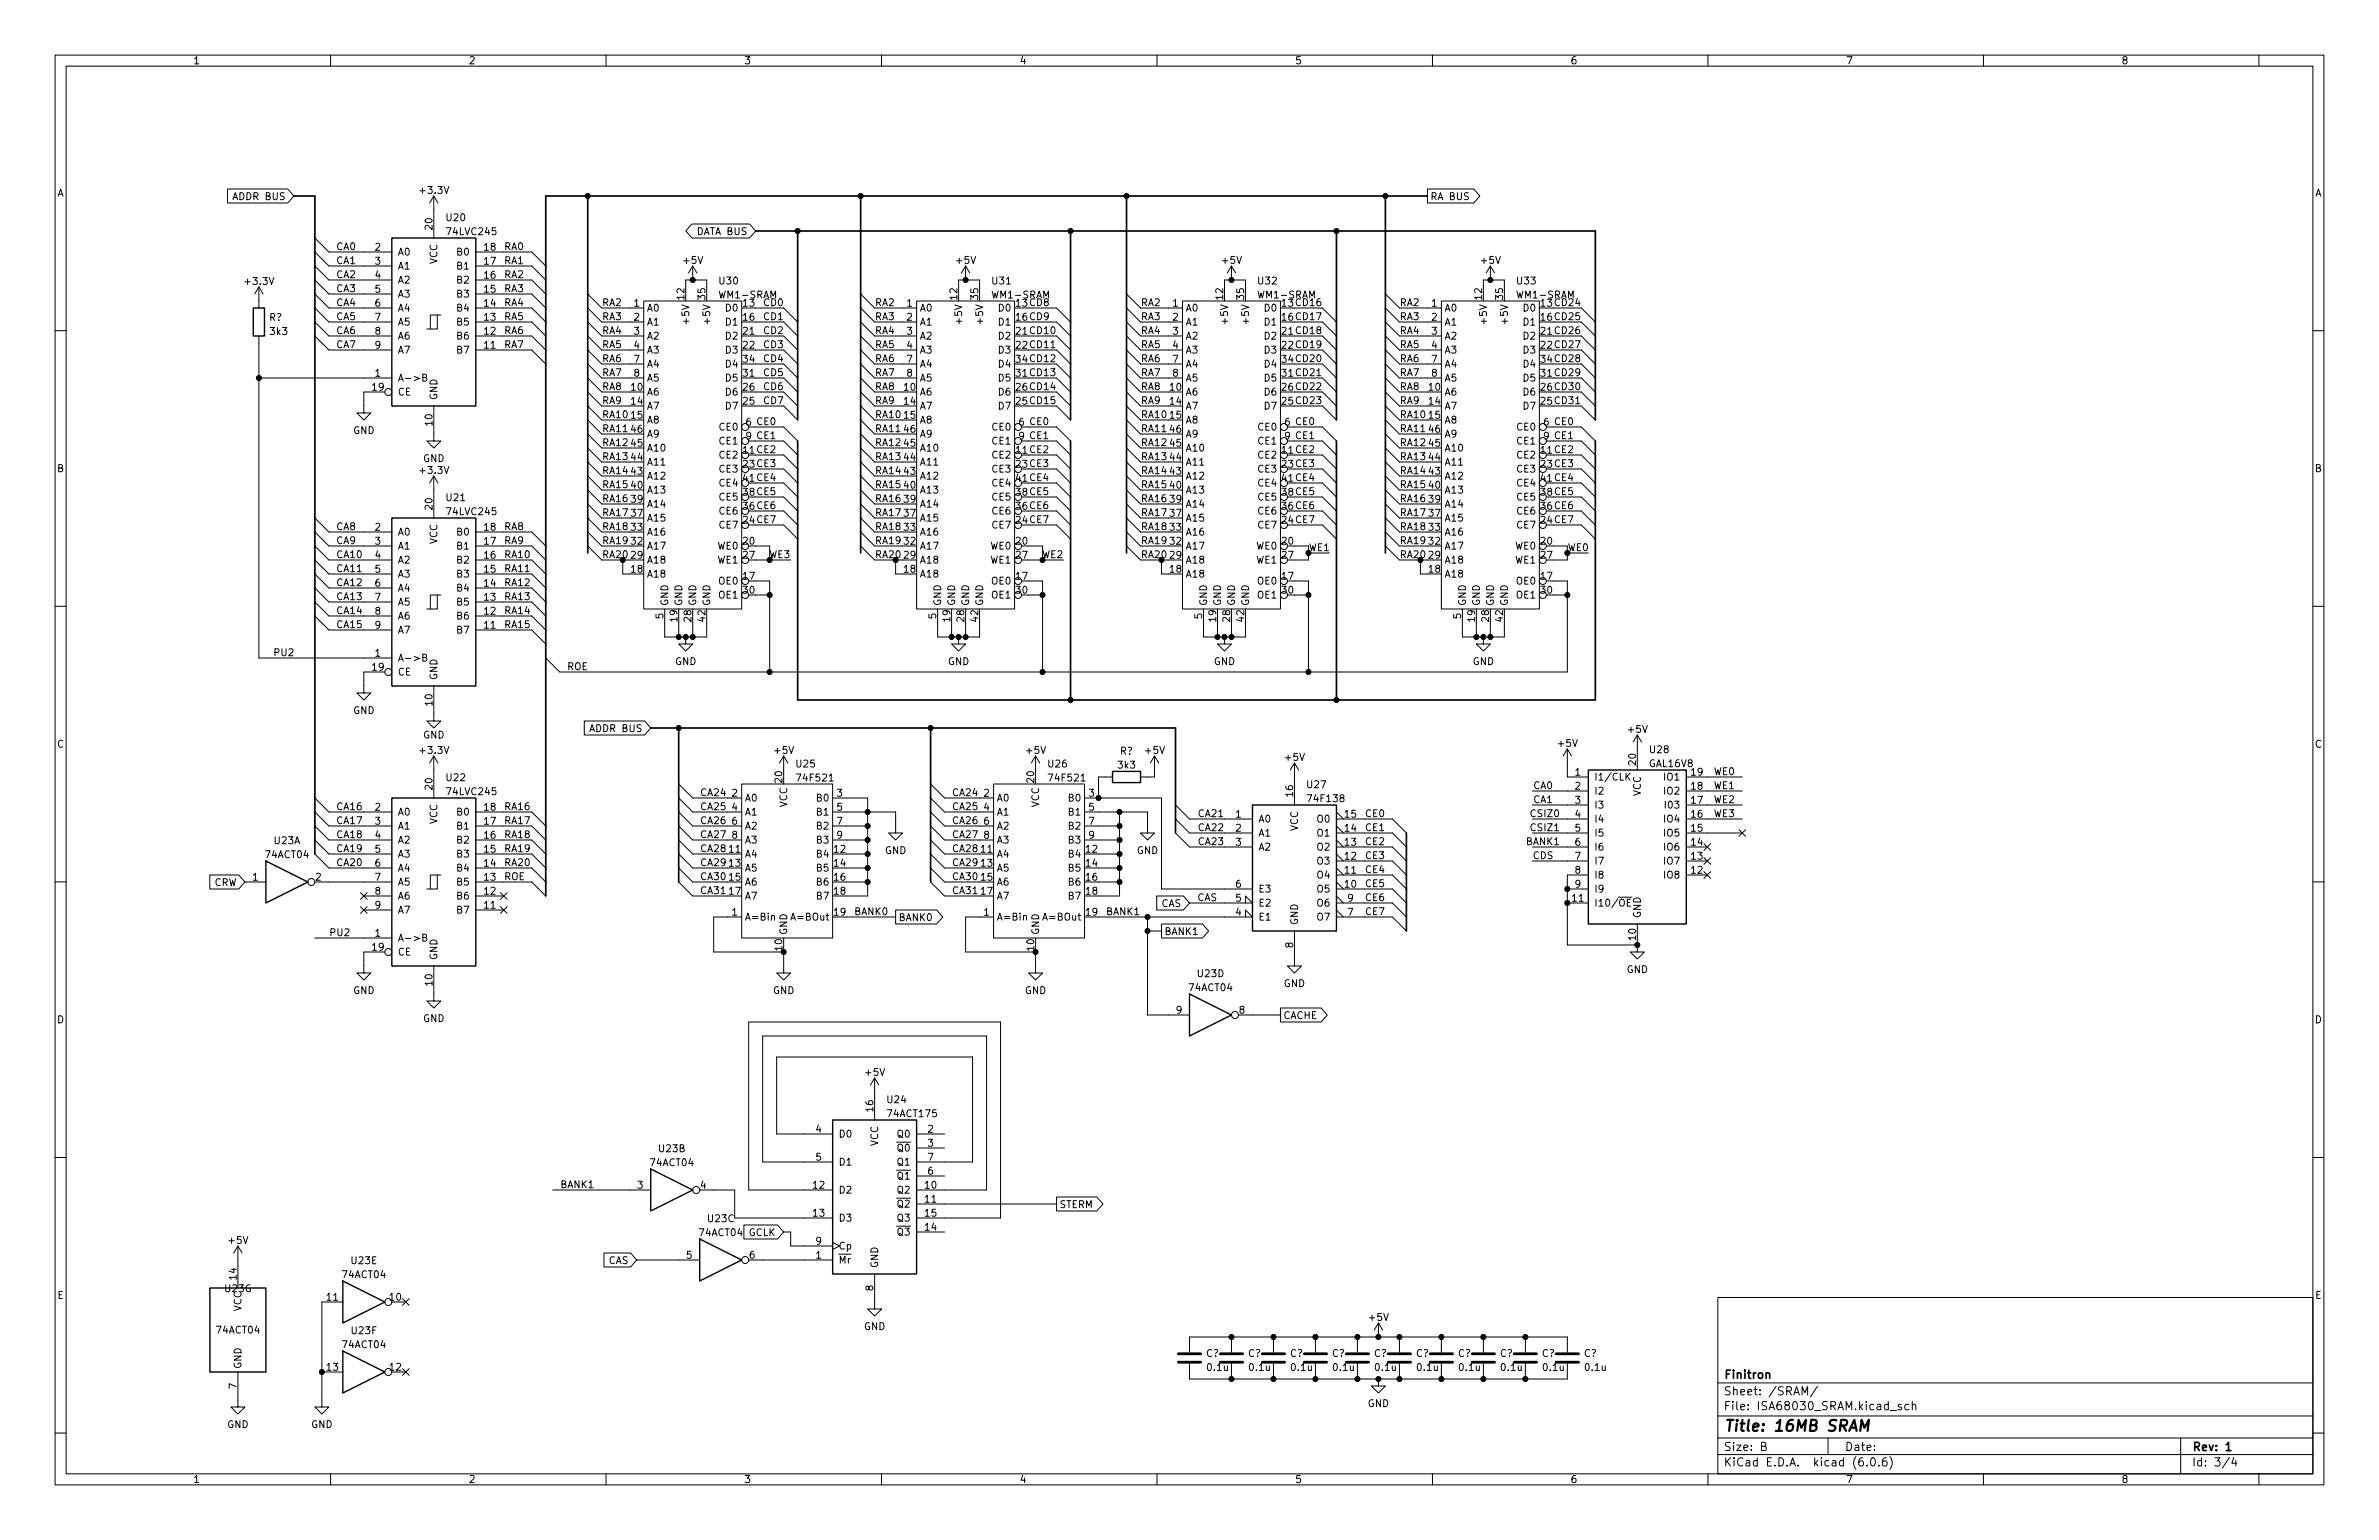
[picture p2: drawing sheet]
<svg xmlns="http://www.w3.org/2000/svg" width="432mm" height="279mm" viewBox="0 0 432 279" stroke-linecap="round" stroke-linejoin="round" font-family="sans-serif">
<defs><g id="words">
<text font-size="2.8" x="312.8" y="259.7">Title: 16MB SRAM</text>
<g font-size="2.1">
<text x="312.8" y="250.2">Finitron</text>
<text x="312.8" y="255.9">File: ISA68030_SRAM.kicad_sch</text>
<text x="312.8" y="253.2">Sheet: /SRAM/</text>
<text x="312.8" y="263.2">Size: B</text>
<text x="334.8" y="263.2">Date:</text>
<text x="397.8" y="263.2">Rev: 1</text>
<text x="312.8" y="266">KiCad E.D.A. kicad (6.0.6)</text>
<text x="397.8" y="266">Id: 3/4</text>
</g>
<g font-size="1.8">
<text x="35" y="11.7">1</text>
<text x="85" y="11.7">2</text>
<text x="135" y="11.7">3</text>
<text x="185" y="11.7">4</text>
<text x="235" y="11.7">5</text>
<text x="285" y="11.7">6</text>
<text x="335" y="11.7">7</text>
<text x="385" y="11.7">8</text>
<text x="10.3" y="35.6">A</text>
<text x="76.4" y="35.2">+3.3V</text>
<text x="420.1" y="35.6">A</text>
<text x="42.6" y="36.3">ADDR BUS</text>
<text x="78.5" y="41.6" transform="rotate(-90 78.5 41.6)">20</text>
<text x="81.1" y="40.1">U20</text>
<text x="259.6" y="36.3">RA BUS</text>
<text x="61" y="45.4">CA0</text>
<text x="61" y="47.9">CA1</text>
<text x="68.1" y="45.5">2</text>
<text x="72.1" y="46.4">A0</text>
<text x="79.4" y="47.9" transform="rotate(-90 79.4 47.9)">VCC</text>
<text x="81.3" y="42.7">74LVC245</text>
<text x="83.1" y="46.4">B0</text>
<text x="87.9" y="45.5">18</text>
<text x="91.4" y="45.4">RA0</text>
<text x="91.4" y="47.9">RA1</text>
<text x="124.1" y="47.9">+5V</text>
<text x="126.6" y="42.6">DATA BUS</text>
<text x="173.7" y="47.9">+5V</text>
<text x="221.9" y="47.9">+5V</text>
<text x="268.9" y="47.9">+5V</text>
<text x="44.7" y="51.7">+3.3V</text>
<text x="61" y="53">CA3</text>
<text x="61" y="50.5">CA2</text>
<text x="68.1" y="48">3</text>
<text x="68.1" y="50.5">4</text>
<text x="68.1" y="53.1">5</text>
<text x="72.1" y="48.9">A1</text>
<text x="72.1" y="51.4">A2</text>
<text x="72.1" y="54">A3</text>
<text x="83.1" y="54">B3</text>
<text x="83.1" y="51.4">B2</text>
<text x="83.1" y="48.9">B1</text>
<text x="87.9" y="53.1">15</text>
<text x="87.9" y="50.5">16</text>
<text x="87.9" y="48">17</text>
<text x="91.4" y="50.5">RA2</text>
<text x="91.4" y="53">RA3</text>
<text x="130.6" y="51.6">U30</text>
<text x="180.2" y="51.6">U31</text>
<text x="228.4" y="51.6">U32</text>
<text x="275.4" y="51.6">U33</text>
<text x="48.8" y="58.2">R?</text>
<text x="61" y="55.5">CA4</text>
<text x="61" y="58.1">CA5</text>
<text x="68.1" y="55.6">6</text>
<text x="68.1" y="58.2">7</text>
<text x="72.1" y="56.5">A4</text>
<text x="72.1" y="59.1">A5</text>
<text x="83.1" y="59.1">B5</text>
<text x="83.1" y="56.5">B4</text>
<text x="87.9" y="58.2">13</text>
<text x="87.9" y="55.6">14</text>
<text x="91.4" y="58.1">RA5</text>
<text x="91.4" y="55.5">RA4</text>
<text x="109.2" y="55.5">RA2</text>
<text x="109.2" y="58.1">RA3</text>
<text x="115.1" y="55.6">1</text>
<text x="115.1" y="58.2">2</text>
<text x="117.3" y="56.5">A0</text>
<text x="117.3" y="59.1">A1</text>
<text x="124.2" y="54.3" transform="rotate(-90 124.2 54.3)">12</text>
<text x="125.1" y="58.3" transform="rotate(-90 125.1 58.3)">+5V</text>
<text x="128" y="54.3" transform="rotate(-90 128 54.3)">35</text>
<text x="128.9" y="58.3" transform="rotate(-90 128.9 58.3)">+5V</text>
<text x="130.8" y="54.1">WM1-SRAM</text>
<text x="131.9" y="56.5">D0</text>
<text x="131.9" y="59.1">D1</text>
<text x="134.9" y="55.6">13</text>
<text x="134.9" y="58.2">16</text>
<text x="138.4" y="58.1">CD1</text>
<text x="138.4" y="55.5">CD0</text>
<text x="158.7" y="55.5">RA2</text>
<text x="158.7" y="58.1">RA3</text>
<text x="164.6" y="55.6">1</text>
<text x="164.6" y="58.2">2</text>
<text x="166.9" y="56.5">A0</text>
<text x="166.9" y="59.1">A1</text>
<text x="173.7" y="54.3" transform="rotate(-90 173.7 54.3)">12</text>
<text x="174.6" y="58.3" transform="rotate(-90 174.6 58.3)">+5V</text>
<text x="177.5" y="54.3" transform="rotate(-90 177.5 54.3)">35</text>
<text x="178.4" y="58.3" transform="rotate(-90 178.4 58.3)">+5V</text>
<text x="180.3" y="54.1">WM1-SRAM</text>
<text x="181.4" y="56.5">D0</text>
<text x="181.4" y="59.1">D1</text>
<text x="184.4" y="55.6">13CD8</text>
<text x="184.4" y="58.2">16CD9</text>
<text x="207" y="58.1">RA3</text>
<text x="207" y="55.5">RA2</text>
<text x="212.9" y="55.6">1</text>
<text x="212.9" y="58.2">2</text>
<text x="215.1" y="56.5">A0</text>
<text x="215.1" y="59.1">A1</text>
<text x="222" y="54.3" transform="rotate(-90 222 54.3)">12</text>
<text x="222.9" y="58.3" transform="rotate(-90 222.9 58.3)">+5V</text>
<text x="225.8" y="54.3" transform="rotate(-90 225.8 54.3)">35</text>
<text x="226.7" y="58.3" transform="rotate(-90 226.7 58.3)">+5V</text>
<text x="228.5" y="54.1">WM1-SRAM</text>
<text x="229.6" y="56.5">D0</text>
<text x="229.6" y="59.1">D1</text>
<text x="232.7" y="55.6">13CD16</text>
<text x="232.7" y="58.2">16CD17</text>
<text x="254" y="55.5">RA2</text>
<text x="254" y="58.1">RA3</text>
<text x="259.9" y="55.6">1</text>
<text x="259.9" y="58.2">2</text>
<text x="262.1" y="56.5">A0</text>
<text x="262.1" y="59.1">A1</text>
<text x="269" y="54.3" transform="rotate(-90 269 54.3)">12</text>
<text x="269.9" y="58.3" transform="rotate(-90 269.9 58.3)">+5V</text>
<text x="272.8" y="54.3" transform="rotate(-90 272.8 54.3)">35</text>
<text x="273.7" y="58.3" transform="rotate(-90 273.7 58.3)">+5V</text>
<text x="275.5" y="54.1">WM1-SRAM</text>
<text x="276.6" y="56.5">D0</text>
<text x="276.6" y="59.1">D1</text>
<text x="279.7" y="55.6">13CD24</text>
<text x="279.7" y="58.2">16CD25</text>
<text x="49.1" y="60.8">3k3</text>
<text x="61" y="60.6">CA6</text>
<text x="61" y="63.2">CA7</text>
<text x="68.1" y="60.7">8</text>
<text x="68.1" y="63.2">9</text>
<text x="72.1" y="61.6">A6</text>
<text x="72.1" y="64.1">A7</text>
<text x="83.1" y="64.1">B7</text>
<text x="83.1" y="61.6">B6</text>
<text x="87.9" y="63.2">11</text>
<text x="87.9" y="60.7">12</text>
<text x="91.4" y="63.2">RA7</text>
<text x="91.4" y="60.6">RA6</text>
<text x="109.2" y="65.7">RA6</text>
<text x="109.2" y="60.6">RA4</text>
<text x="109.2" y="63.2">RA5</text>
<text x="115.1" y="60.7">3</text>
<text x="115.1" y="63.2">4</text>
<text x="115.1" y="65.8">7</text>
<text x="117.3" y="61.6">A2</text>
<text x="117.3" y="64.1">A3</text>
<text x="131.9" y="61.6">D2</text>
<text x="131.9" y="64.1">D3</text>
<text x="134.9" y="60.7">21</text>
<text x="134.9" y="63.2">22</text>
<text x="134.9" y="65.8">34</text>
<text x="138.4" y="65.7">CD4</text>
<text x="138.4" y="63.2">CD3</text>
<text x="138.4" y="60.6">CD2</text>
<text x="158.7" y="63.2">RA5</text>
<text x="158.7" y="60.6">RA4</text>
<text x="158.7" y="65.7">RA6</text>
<text x="164.6" y="60.7">3</text>
<text x="164.6" y="63.2">4</text>
<text x="164.6" y="65.8">7</text>
<text x="166.9" y="61.6">A2</text>
<text x="166.9" y="64.1">A3</text>
<text x="181.4" y="61.6">D2</text>
<text x="181.4" y="64.1">D3</text>
<text x="184.4" y="60.7">21CD10</text>
<text x="184.4" y="63.2">22CD11</text>
<text x="184.4" y="65.8">34CD12</text>
<text x="207" y="60.6">RA4</text>
<text x="207" y="65.7">RA6</text>
<text x="207" y="63.2">RA5</text>
<text x="212.9" y="60.7">3</text>
<text x="212.9" y="63.2">4</text>
<text x="212.9" y="65.8">7</text>
<text x="215.1" y="61.6">A2</text>
<text x="215.1" y="64.1">A3</text>
<text x="229.6" y="61.6">D2</text>
<text x="229.6" y="64.1">D3</text>
<text x="232.7" y="60.7">21CD18</text>
<text x="232.7" y="63.2">22CD19</text>
<text x="232.7" y="65.8">34CD20</text>
<text x="254" y="65.7">RA6</text>
<text x="254" y="63.2">RA5</text>
<text x="254" y="60.6">RA4</text>
<text x="259.9" y="60.7">3</text>
<text x="259.9" y="63.2">4</text>
<text x="259.9" y="65.8">7</text>
<text x="262.1" y="61.6">A2</text>
<text x="262.1" y="64.1">A3</text>
<text x="276.6" y="61.6">D2</text>
<text x="276.6" y="64.1">D3</text>
<text x="279.7" y="60.7">21CD26</text>
<text x="279.7" y="63.2">22CD27</text>
<text x="279.7" y="65.8">34CD28</text>
<text x="67.6" y="70.9">19</text>
<text x="68.1" y="68.3">1</text>
<text x="72.1" y="69.2">A-&gt;B</text>
<text x="72.1" y="71.8">CE</text>
<text x="109.2" y="68.2">RA7</text>
<text x="109.2" y="70.8">RA8</text>
<text x="114.6" y="70.9">10</text>
<text x="115.1" y="68.3">8</text>
<text x="117.3" y="71.8">A6</text>
<text x="117.3" y="66.7">A4</text>
<text x="117.3" y="69.2">A5</text>
<text x="131.9" y="71.8">D6</text>
<text x="131.9" y="69.2">D5</text>
<text x="131.9" y="66.7">D4</text>
<text x="134.9" y="70.9">26</text>
<text x="134.9" y="68.3">31</text>
<text x="138.4" y="70.8">CD6</text>
<text x="138.4" y="68.2">CD5</text>
<text x="158.7" y="68.2">RA7</text>
<text x="158.7" y="70.8">RA8</text>
<text x="164.1" y="70.9">10</text>
<text x="164.6" y="68.3">8</text>
<text x="166.9" y="71.8">A6</text>
<text x="166.9" y="66.7">A4</text>
<text x="166.9" y="69.2">A5</text>
<text x="181.4" y="71.8">D6</text>
<text x="181.4" y="69.2">D5</text>
<text x="181.4" y="66.7">D4</text>
<text x="184.4" y="70.9">26CD14</text>
<text x="184.4" y="68.3">31CD13</text>
<text x="207" y="70.8">RA8</text>
<text x="207" y="68.2">RA7</text>
<text x="212.4" y="70.9">10</text>
<text x="212.9" y="68.3">8</text>
<text x="215.1" y="71.8">A6</text>
<text x="215.1" y="66.7">A4</text>
<text x="215.1" y="69.2">A5</text>
<text x="229.6" y="71.8">D6</text>
<text x="229.6" y="69.2">D5</text>
<text x="229.6" y="66.7">D4</text>
<text x="232.7" y="70.9">26CD22</text>
<text x="232.7" y="68.3">31CD21</text>
<text x="254" y="68.2">RA7</text>
<text x="254" y="70.8">RA8</text>
<text x="259.4" y="70.9">10</text>
<text x="259.9" y="68.3">8</text>
<text x="262.1" y="71.8">A6</text>
<text x="262.1" y="66.7">A4</text>
<text x="262.1" y="69.2">A5</text>
<text x="276.6" y="71.8">D6</text>
<text x="276.6" y="69.2">D5</text>
<text x="276.6" y="66.7">D4</text>
<text x="279.7" y="70.9">26CD30</text>
<text x="279.7" y="68.3">31CD29</text>
<text x="78.5" y="77.2" transform="rotate(-90 78.5 77.2)">10</text>
<text x="79.4" y="72.6" transform="rotate(-90 79.4 72.6)">GND</text>
<text x="109.2" y="75.9">RA10</text>
<text x="109.2" y="73.3">RA9</text>
<text x="114.6" y="73.4">14</text>
<text x="114.6" y="75.9">15</text>
<text x="117.3" y="74.3">A7</text>
<text x="117.3" y="76.8">A8</text>
<text x="131.9" y="74.3">D7</text>
<text x="134.9" y="73.4">25</text>
<text x="135.4" y="77.2">6 CE0</text>
<text x="138.4" y="73.3">CD7</text>
<text x="158.7" y="73.3">RA9</text>
<text x="158.7" y="75.9">RA10</text>
<text x="164.1" y="73.4">14</text>
<text x="164.1" y="75.9">15</text>
<text x="166.9" y="74.3">A7</text>
<text x="166.9" y="76.8">A8</text>
<text x="181.4" y="74.3">D7</text>
<text x="184.4" y="73.4">25CD15</text>
<text x="184.9" y="77.2">6 CE0</text>
<text x="207" y="73.3">RA9</text>
<text x="207" y="75.9">RA10</text>
<text x="212.4" y="73.4">14</text>
<text x="212.4" y="75.9">15</text>
<text x="215.1" y="74.3">A7</text>
<text x="215.1" y="76.8">A8</text>
<text x="229.6" y="74.3">D7</text>
<text x="232.7" y="73.4">25CD23</text>
<text x="233.2" y="77.2">6 CE0</text>
<text x="254" y="75.9">RA10</text>
<text x="254" y="73.3">RA9</text>
<text x="259.4" y="73.4">14</text>
<text x="259.4" y="75.9">15</text>
<text x="262.1" y="74.3">A7</text>
<text x="262.1" y="76.8">A8</text>
<text x="276.6" y="74.3">D7</text>
<text x="279.7" y="73.4">25CD31</text>
<text x="280.2" y="77.2">6 CE0</text>
<text x="64.1" y="78.7">GND</text>
<text x="76.8" y="83.8">GND</text>
<text x="109.2" y="78.4">RA11</text>
<text x="109.2" y="80.9">RA12</text>
<text x="109.2" y="83.5">RA13</text>
<text x="114.6" y="83.6">44</text>
<text x="114.6" y="81">45</text>
<text x="114.6" y="78.5">46</text>
<text x="117.3" y="81.9">A10</text>
<text x="117.3" y="79.4">A9</text>
<text x="130.7" y="83.2">CE2</text>
<text x="130.7" y="78.1">CE0</text>
<text x="130.7" y="80.6">CE1</text>
<text x="134.9" y="82.3">11 CE2</text>
<text x="135.4" y="79.8">9 CE1</text>
<text x="158.7" y="78.4">RA11</text>
<text x="158.7" y="80.9">RA12</text>
<text x="158.7" y="83.5">RA13</text>
<text x="164.1" y="83.6">44</text>
<text x="164.1" y="81">45</text>
<text x="164.1" y="78.5">46</text>
<text x="166.9" y="81.9">A10</text>
<text x="166.9" y="79.4">A9</text>
<text x="180.2" y="83.2">CE2</text>
<text x="180.2" y="78.1">CE0</text>
<text x="180.2" y="80.6">CE1</text>
<text x="184.4" y="82.3">11 CE2</text>
<text x="184.9" y="79.8">9 CE1</text>
<text x="207" y="80.9">RA12</text>
<text x="207" y="78.4">RA11</text>
<text x="207" y="83.5">RA13</text>
<text x="212.4" y="83.6">44</text>
<text x="212.4" y="81">45</text>
<text x="212.4" y="78.5">46</text>
<text x="215.1" y="81.9">A10</text>
<text x="215.1" y="79.4">A9</text>
<text x="228.5" y="83.2">CE2</text>
<text x="228.5" y="78.1">CE0</text>
<text x="228.5" y="80.6">CE1</text>
<text x="232.7" y="82.3">11 CE2</text>
<text x="233.2" y="79.8">9 CE1</text>
<text x="254" y="80.9">RA12</text>
<text x="254" y="83.5">RA13</text>
<text x="254" y="78.4">RA11</text>
<text x="259.4" y="83.6">44</text>
<text x="259.4" y="81">45</text>
<text x="259.4" y="78.5">46</text>
<text x="262.1" y="81.9">A10</text>
<text x="262.1" y="79.4">A9</text>
<text x="275.5" y="83.2">CE2</text>
<text x="275.5" y="78.1">CE0</text>
<text x="275.5" y="80.6">CE1</text>
<text x="279.7" y="82.3">11 CE2</text>
<text x="280.2" y="79.8">9 CE1</text>
<text x="10.3" y="85.7">B</text>
<text x="76.4" y="86">+3.3V</text>
<text x="109.2" y="86">RA14</text>
<text x="109.2" y="88.6">RA15</text>
<text x="114.6" y="88.6">40</text>
<text x="114.6" y="86.1">43</text>
<text x="117.3" y="89.5">A13</text>
<text x="117.3" y="87">A12</text>
<text x="117.3" y="84.5">A11</text>
<text x="130.7" y="85.7">CE3</text>
<text x="130.7" y="88.3">CE4</text>
<text x="134.9" y="84.8">23 CE3</text>
<text x="134.9" y="89.9">38 CE5</text>
<text x="134.9" y="87.4">41 CE4</text>
<text x="158.7" y="86">RA14</text>
<text x="158.7" y="88.6">RA15</text>
<text x="164.1" y="88.6">40</text>
<text x="164.1" y="86.1">43</text>
<text x="166.9" y="89.5">A13</text>
<text x="166.9" y="87">A12</text>
<text x="166.9" y="84.5">A11</text>
<text x="180.2" y="85.7">CE3</text>
<text x="180.2" y="88.3">CE4</text>
<text x="184.4" y="84.8">23 CE3</text>
<text x="184.4" y="89.9">38 CE5</text>
<text x="184.4" y="87.4">41 CE4</text>
<text x="207" y="88.6">RA15</text>
<text x="207" y="86">RA14</text>
<text x="212.4" y="88.6">40</text>
<text x="212.4" y="86.1">43</text>
<text x="215.1" y="89.5">A13</text>
<text x="215.1" y="87">A12</text>
<text x="215.1" y="84.5">A11</text>
<text x="228.5" y="85.7">CE3</text>
<text x="228.5" y="88.3">CE4</text>
<text x="232.7" y="84.8">23 CE3</text>
<text x="232.7" y="89.9">38 CE5</text>
<text x="232.7" y="87.4">41 CE4</text>
<text x="254" y="88.6">RA15</text>
<text x="254" y="86">RA14</text>
<text x="259.4" y="88.6">40</text>
<text x="259.4" y="86.1">43</text>
<text x="262.1" y="89.5">A13</text>
<text x="262.1" y="87">A12</text>
<text x="262.1" y="84.5">A11</text>
<text x="275.5" y="85.7">CE3</text>
<text x="275.5" y="88.3">CE4</text>
<text x="279.7" y="84.8">23 CE3</text>
<text x="279.7" y="89.9">38 CE5</text>
<text x="279.7" y="87.4">41 CE4</text>
<text x="420.1" y="85.7">B</text>
<text x="78.5" y="92.4" transform="rotate(-90 78.5 92.4)">20</text>
<text x="81.1" y="90.9">U21</text>
<text x="81.3" y="93.5">74LVC245</text>
<text x="109.2" y="91.1">RA16</text>
<text x="109.2" y="93.6">RA17</text>
<text x="114.6" y="93.7">37</text>
<text x="114.6" y="91.2">39</text>
<text x="117.3" y="94.6">A15</text>
<text x="117.3" y="92.1">A14</text>
<text x="130.7" y="95.9">CE7</text>
<text x="130.7" y="93.3">CE6</text>
<text x="130.7" y="90.8">CE5</text>
<text x="134.9" y="95">24 CE7</text>
<text x="134.9" y="92.5">36 CE6</text>
<text x="158.7" y="93.6">RA17</text>
<text x="158.7" y="91.1">RA16</text>
<text x="164.1" y="93.7">37</text>
<text x="164.1" y="91.2">39</text>
<text x="166.9" y="94.6">A15</text>
<text x="166.9" y="92.1">A14</text>
<text x="180.2" y="95.9">CE7</text>
<text x="180.2" y="93.3">CE6</text>
<text x="180.2" y="90.8">CE5</text>
<text x="184.4" y="95">24 CE7</text>
<text x="184.4" y="92.5">36 CE6</text>
<text x="207" y="93.6">RA17</text>
<text x="207" y="91.1">RA16</text>
<text x="212.4" y="93.7">37</text>
<text x="212.4" y="91.2">39</text>
<text x="215.1" y="94.6">A15</text>
<text x="215.1" y="92.1">A14</text>
<text x="228.5" y="95.9">CE7</text>
<text x="228.5" y="93.3">CE6</text>
<text x="228.5" y="90.8">CE5</text>
<text x="232.7" y="95">24 CE7</text>
<text x="232.7" y="92.5">36 CE6</text>
<text x="254" y="91.1">RA16</text>
<text x="254" y="93.6">RA17</text>
<text x="259.4" y="93.7">37</text>
<text x="259.4" y="91.2">39</text>
<text x="262.1" y="94.6">A15</text>
<text x="262.1" y="92.1">A14</text>
<text x="275.5" y="95.9">CE7</text>
<text x="275.5" y="93.3">CE6</text>
<text x="275.5" y="90.8">CE5</text>
<text x="279.7" y="95">24 CE7</text>
<text x="279.7" y="92.5">36 CE6</text>
<text x="61" y="96.2">CA8</text>
<text x="61" y="98.7">CA9</text>
<text x="61" y="101.3">CA10</text>
<text x="68.1" y="96.3">2</text>
<text x="68.1" y="98.8">3</text>
<text x="68.1" y="101.3">4</text>
<text x="72.1" y="97.2">A0</text>
<text x="72.1" y="99.7">A1</text>
<text x="79.4" y="98.7" transform="rotate(-90 79.4 98.7)">VCC</text>
<text x="83.1" y="99.7">B1</text>
<text x="83.1" y="97.2">B0</text>
<text x="87.9" y="101.3">16</text>
<text x="87.9" y="98.8">17</text>
<text x="87.9" y="96.3">18</text>
<text x="91.4" y="98.7">RA9</text>
<text x="91.4" y="101.3">RA10</text>
<text x="91.4" y="96.2">RA8</text>
<text x="109.2" y="98.7">RA19</text>
<text x="109.2" y="101.3">RA20</text>
<text x="109.2" y="96.2">RA18</text>
<text x="114.6" y="101.3">29</text>
<text x="114.6" y="98.8">32</text>
<text x="114.6" y="96.3">33</text>
<text x="117.3" y="99.7">A17</text>
<text x="117.3" y="97.2">A16</text>
<text x="130.3" y="99.7">WE0</text>
<text x="134.9" y="98.8">20</text>
<text x="134.9" y="101.3">27</text>
<text x="139.7" y="101.3">WE3</text>
<text x="158.7" y="98.7">RA19</text>
<text x="158.7" y="96.2">RA18</text>
<text x="158.7" y="101.3">RA20</text>
<text x="164.1" y="101.3">29</text>
<text x="164.1" y="98.8">32</text>
<text x="164.1" y="96.3">33</text>
<text x="166.9" y="99.7">A17</text>
<text x="166.9" y="97.2">A16</text>
<text x="179.8" y="99.7">WE0</text>
<text x="184.4" y="98.8">20</text>
<text x="184.4" y="101.3">27</text>
<text x="189.2" y="101.3">WE2</text>
<text x="207" y="101.3">RA20</text>
<text x="207" y="98.7">RA19</text>
<text x="207" y="96.2">RA18</text>
<text x="212.4" y="101.3">29</text>
<text x="212.4" y="98.8">32</text>
<text x="212.4" y="96.3">33</text>
<text x="215.1" y="99.7">A17</text>
<text x="215.1" y="97.2">A16</text>
<text x="228.1" y="99.7">WE0</text>
<text x="232.7" y="98.8">20</text>
<text x="232.7" y="101.3">27</text>
<text x="237.5" y="100">WE1</text>
<text x="254" y="98.7">RA19</text>
<text x="254" y="101.3">RA20</text>
<text x="254" y="96.2">RA18</text>
<text x="259.4" y="101.3">29</text>
<text x="259.4" y="98.8">32</text>
<text x="259.4" y="96.3">33</text>
<text x="262.1" y="99.7">A17</text>
<text x="262.1" y="97.2">A16</text>
<text x="275.1" y="99.7">WE0</text>
<text x="279.7" y="98.8">20</text>
<text x="279.7" y="101.3">27</text>
<text x="284.5" y="100">WE0</text>
<text x="61" y="103.8">CA11</text>
<text x="61" y="106.3">CA12</text>
<text x="68.1" y="103.9">5</text>
<text x="68.1" y="106.4">6</text>
<text x="72.1" y="102.2">A2</text>
<text x="72.1" y="104.8">A3</text>
<text x="72.1" y="107.3">A4</text>
<text x="83.1" y="107.3">B4</text>
<text x="83.1" y="104.8">B3</text>
<text x="83.1" y="102.2">B2</text>
<text x="87.9" y="106.4">14</text>
<text x="87.9" y="103.9">15</text>
<text x="91.4" y="106.3">RA12</text>
<text x="91.4" y="103.8">RA11</text>
<text x="114.6" y="103.9">18</text>
<text x="117.3" y="104.8">A18</text>
<text x="117.3" y="102.2">A18</text>
<text x="130.3" y="102.2">WE1</text>
<text x="130.6" y="106">OE0</text>
<text x="134.9" y="105.2">17</text>
<text x="134.9" y="107.7">30</text>
<text x="164.1" y="103.9">18</text>
<text x="166.9" y="104.8">A18</text>
<text x="166.9" y="102.2">A18</text>
<text x="179.8" y="102.2">WE1</text>
<text x="180.1" y="106">OE0</text>
<text x="184.4" y="105.2">17</text>
<text x="184.4" y="107.7">30</text>
<text x="212.4" y="103.9">18</text>
<text x="215.1" y="104.8">A18</text>
<text x="215.1" y="102.2">A18</text>
<text x="228.1" y="102.2">WE1</text>
<text x="228.4" y="106">OE0</text>
<text x="232.7" y="105.2">17</text>
<text x="232.7" y="107.7">30</text>
<text x="259.4" y="103.9">18</text>
<text x="262.1" y="104.8">A18</text>
<text x="262.1" y="102.2">A18</text>
<text x="275.1" y="102.2">WE1</text>
<text x="275.4" y="106">OE0</text>
<text x="279.7" y="105.2">17</text>
<text x="279.7" y="107.7">30</text>
<text x="61" y="108.9">CA13</text>
<text x="61" y="111.4">CA14</text>
<text x="61" y="114">CA15</text>
<text x="68.1" y="109">7</text>
<text x="68.1" y="111.5">8</text>
<text x="72.1" y="109.9">A5</text>
<text x="72.1" y="112.4">A6</text>
<text x="83.1" y="112.4">B6</text>
<text x="83.1" y="109.9">B5</text>
<text x="87.9" y="111.5">12</text>
<text x="87.9" y="109">13</text>
<text x="91.4" y="111.4">RA14</text>
<text x="91.4" y="114">RA15</text>
<text x="91.4" y="108.9">RA13</text>
<text x="120.4" y="112.3" transform="rotate(-90 120.4 112.3)">5</text>
<text x="121.3" y="110" transform="rotate(-90 121.3 110)">GND</text>
<text x="122.9" y="112.7" transform="rotate(-90 122.9 112.7)">19</text>
<text x="123.8" y="110" transform="rotate(-90 123.8 110)">GND</text>
<text x="125.5" y="112.7" transform="rotate(-90 125.5 112.7)">28</text>
<text x="126.4" y="110" transform="rotate(-90 126.4 110)">GND</text>
<text x="128" y="112.7" transform="rotate(-90 128 112.7)">42</text>
<text x="128.9" y="110" transform="rotate(-90 128.9 110)">GND</text>
<text x="130.6" y="108.6">OE1</text>
<text x="169.9" y="112.3" transform="rotate(-90 169.9 112.3)">5</text>
<text x="170.8" y="110" transform="rotate(-90 170.8 110)">GND</text>
<text x="172.5" y="112.7" transform="rotate(-90 172.5 112.7)">19</text>
<text x="173.4" y="110" transform="rotate(-90 173.4 110)">GND</text>
<text x="175" y="112.7" transform="rotate(-90 175 112.7)">28</text>
<text x="175.9" y="110" transform="rotate(-90 175.9 110)">GND</text>
<text x="177.5" y="112.7" transform="rotate(-90 177.5 112.7)">42</text>
<text x="178.4" y="110" transform="rotate(-90 178.4 110)">GND</text>
<text x="180.1" y="108.6">OE1</text>
<text x="218.2" y="112.3" transform="rotate(-90 218.2 112.3)">5</text>
<text x="219.1" y="110" transform="rotate(-90 219.1 110)">GND</text>
<text x="220.7" y="112.7" transform="rotate(-90 220.7 112.7)">19</text>
<text x="221.6" y="110" transform="rotate(-90 221.6 110)">GND</text>
<text x="223.3" y="112.7" transform="rotate(-90 223.3 112.7)">28</text>
<text x="224.2" y="110" transform="rotate(-90 224.2 110)">GND</text>
<text x="225.8" y="112.7" transform="rotate(-90 225.8 112.7)">42</text>
<text x="226.7" y="110" transform="rotate(-90 226.7 110)">GND</text>
<text x="228.4" y="108.6">OE1</text>
<text x="265.2" y="112.3" transform="rotate(-90 265.2 112.3)">5</text>
<text x="266.1" y="110" transform="rotate(-90 266.1 110)">GND</text>
<text x="267.7" y="112.7" transform="rotate(-90 267.7 112.7)">19</text>
<text x="268.6" y="110" transform="rotate(-90 268.6 110)">GND</text>
<text x="270.3" y="112.7" transform="rotate(-90 270.3 112.7)">28</text>
<text x="271.1" y="110" transform="rotate(-90 271.1 110)">GND</text>
<text x="272.8" y="112.7" transform="rotate(-90 272.8 112.7)">42</text>
<text x="273.7" y="110" transform="rotate(-90 273.7 110)">GND</text>
<text x="275.4" y="108.6">OE1</text>
<text x="49.5" y="119">PU2</text>
<text x="68.1" y="119.1">1</text>
<text x="68.1" y="114">9</text>
<text x="72.1" y="114.9">A7</text>
<text x="83.1" y="114.9">B7</text>
<text x="87.9" y="114">11</text>
<text x="67.6" y="121.7">19</text>
<text x="72.1" y="120">A-&gt;B</text>
<text x="72.1" y="122.6">CE</text>
<text x="79.4" y="123.4" transform="rotate(-90 79.4 123.4)">GND</text>
<text x="102.9" y="121.6">ROE</text>
<text x="122.5" y="120.6">GND</text>
<text x="172" y="120.6">GND</text>
<text x="220.3" y="120.6">GND</text>
<text x="267.3" y="120.6">GND</text>
<text x="64.1" y="129.5">GND</text>
<text x="78.5" y="128" transform="rotate(-90 78.5 128)">10</text>
<text x="10.3" y="135.6">C</text>
<text x="76.4" y="136.8">+3.3V</text>
<text x="76.8" y="134">GND</text>
<text x="107.3" y="132.8">ADDR BUS</text>
<text x="140.6" y="136.8">+5V</text>
<text x="186.4" y="136.8">+5V</text>
<text x="203.3" y="136.9">R?</text>
<text x="208" y="136.8">+5V</text>
<text x="282.9" y="135.5">+5V</text>
<text x="295.6" y="132.9">+5V</text>
<text x="299.5" y="136.6">U28</text>
<text x="420.1" y="135.6">C</text>
<text x="78.5" y="143.2" transform="rotate(-90 78.5 143.2)">20</text>
<text x="81.1" y="141.7">U22</text>
<text x="142" y="142" transform="rotate(-90 142 142)">20</text>
<text x="144.6" y="139.2">U25</text>
<text x="144.9" y="141.8">74F521</text>
<text x="187.7" y="142" transform="rotate(-90 187.7 142)">20</text>
<text x="190.3" y="139.2">U26</text>
<text x="190.6" y="141.8">74F521</text>
<text x="203" y="139.4">3k3</text>
<text x="233.4" y="138">+5V</text>
<text x="237.3" y="143">U27</text>
<text x="278.4" y="143.2">CA0</text>
<text x="285.9" y="140.7">1</text>
<text x="285.9" y="143.3">2</text>
<text x="289.3" y="141.6">I1/CLK</text>
<text x="296.9" y="138.8" transform="rotate(-90 296.9 138.8)">20</text>
<text x="299.4" y="139.2">GAL16V8</text>
<text x="302.2" y="141.6">IO1</text>
<text x="307" y="143.3">18</text>
<text x="307" y="140.7">19</text>
<text x="311.1" y="143.2">WE1</text>
<text x="311.1" y="140.6">WE0</text>
<text x="61" y="149.5">CA17</text>
<text x="61" y="147">CA16</text>
<text x="68.1" y="147.1">2</text>
<text x="68.1" y="149.6">3</text>
<text x="72.1" y="148">A0</text>
<text x="79.4" y="149.5" transform="rotate(-90 79.4 149.5)">VCC</text>
<text x="81.3" y="144.3">74LVC245</text>
<text x="83.1" y="148">B0</text>
<text x="87.9" y="149.6">17</text>
<text x="87.9" y="147.1">18</text>
<text x="91.4" y="147">RA16</text>
<text x="91.4" y="149.5">RA17</text>
<text x="127" y="149.5">CA26</text>
<text x="127" y="147">CA25</text>
<text x="127" y="144.4">CA24</text>
<text x="132.9" y="144.5">2</text>
<text x="132.9" y="147.1">4</text>
<text x="132.9" y="149.6">6</text>
<text x="135.1" y="145.4">A0</text>
<text x="135.1" y="148">A1</text>
<text x="142.9" y="146.5" transform="rotate(-90 142.9 146.5)">VCC</text>
<text x="148.4" y="145.4">B0</text>
<text x="148.4" y="148">B1</text>
<text x="151.9" y="144.5">3</text>
<text x="151.9" y="147.1">5</text>
<text x="151.9" y="149.6">7</text>
<text x="172.7" y="149.5">CA26</text>
<text x="172.7" y="147">CA25</text>
<text x="172.7" y="144.4">CA24</text>
<text x="178.6" y="144.5">2</text>
<text x="178.6" y="147.1">4</text>
<text x="178.6" y="149.6">6</text>
<text x="180.8" y="145.4">A0</text>
<text x="180.8" y="148">A1</text>
<text x="188.6" y="146.5" transform="rotate(-90 188.6 146.5)">VCC</text>
<text x="194.1" y="145.4">B0</text>
<text x="194.1" y="148">B1</text>
<text x="197.6" y="144.5">3</text>
<text x="197.6" y="147.1">5</text>
<text x="197.6" y="149.6">7</text>
<text x="217.7" y="148.2">CA21</text>
<text x="224.3" y="148.3">1</text>
<text x="228.3" y="149.2">A0</text>
<text x="234.7" y="144.5" transform="rotate(-90 234.7 144.5)">16</text>
<text x="237.6" y="145.5">74F138</text>
<text x="239.2" y="149.2">O0</text>
<text x="244.1" y="148.3">15</text>
<text x="248" y="148.2">CE0</text>
<text x="278.2" y="148.2">CSIZ0</text>
<text x="278.4" y="145.7">CA1</text>
<text x="285.9" y="145.8">3</text>
<text x="285.9" y="148.3">4</text>
<text x="289.3" y="144.1">I2</text>
<text x="289.3" y="146.7">I3</text>
<text x="289.3" y="149.2">I4</text>
<text x="297.8" y="144.4" transform="rotate(-90 297.8 144.4)">VCC</text>
<text x="302.2" y="149.2">IO4</text>
<text x="302.2" y="144.1">IO2</text>
<text x="302.6" y="146.7">I03</text>
<text x="307" y="148.3">16</text>
<text x="307" y="145.8">17</text>
<text x="311.1" y="145.7">WE2</text>
<text x="311.1" y="148.2">WE3</text>
<text x="48.3" y="155.7">74ACT04</text>
<text x="49.8" y="153.1">U23A</text>
<text x="61" y="154.6">CA19</text>
<text x="61" y="152.1">CA18</text>
<text x="68.1" y="152.1">4</text>
<text x="68.1" y="154.7">5</text>
<text x="72.1" y="150.5">A1</text>
<text x="72.1" y="153">A2</text>
<text x="72.1" y="155.6">A3</text>
<text x="83.1" y="155.6">B3</text>
<text x="83.1" y="153">B2</text>
<text x="83.1" y="150.5">B1</text>
<text x="87.9" y="154.7">15</text>
<text x="87.9" y="152.1">16</text>
<text x="91.4" y="152.1">RA18</text>
<text x="91.4" y="154.6">RA19</text>
<text x="127" y="152.1">CA27</text>
<text x="127" y="154.6">CA28</text>
<text x="132.4" y="154.7">11</text>
<text x="132.9" y="152.1">8</text>
<text x="135.1" y="155.6">A4</text>
<text x="135.1" y="150.5">A2</text>
<text x="135.1" y="153">A3</text>
<text x="148.4" y="155.6">B4</text>
<text x="148.4" y="150.5">B2</text>
<text x="148.4" y="153">B3</text>
<text x="151.4" y="154.7">12</text>
<text x="151.9" y="152.1">9</text>
<text x="160.6" y="154.9">GND</text>
<text x="172.7" y="152.1">CA27</text>
<text x="172.7" y="154.6">CA28</text>
<text x="178.1" y="154.7">11</text>
<text x="178.6" y="152.1">8</text>
<text x="180.8" y="155.6">A4</text>
<text x="180.8" y="150.5">A2</text>
<text x="180.8" y="153">A3</text>
<text x="194.1" y="155.6">B4</text>
<text x="194.1" y="150.5">B2</text>
<text x="194.1" y="153">B3</text>
<text x="197.1" y="154.7">12</text>
<text x="197.6" y="152.1">9</text>
<text x="206.3" y="154.9">GND</text>
<text x="217.7" y="153.3">CA23</text>
<text x="217.7" y="150.8">CA22</text>
<text x="224.3" y="150.9">2</text>
<text x="224.3" y="153.4">3</text>
<text x="228.3" y="151.8">A1</text>
<text x="228.3" y="154.3">A2</text>
<text x="235.6" y="150.8" transform="rotate(-90 235.6 150.8)">VCC</text>
<text x="239.2" y="154.3">O2</text>
<text x="239.2" y="151.8">O1</text>
<text x="244.1" y="156">12</text>
<text x="244.1" y="153.4">13</text>
<text x="244.1" y="150.9">14</text>
<text x="248" y="155.9">CE3</text>
<text x="248" y="153.3">CE2</text>
<text x="248" y="150.8">CE1</text>
<text x="277.1" y="153.3">BANK1</text>
<text x="278.1" y="155.9">CDS</text>
<text x="278.2" y="150.8">CSIZ1</text>
<text x="285.9" y="150.9">5</text>
<text x="285.9" y="153.4">6</text>
<text x="285.9" y="156">7</text>
<text x="289.3" y="151.8">I5</text>
<text x="289.3" y="154.3">I6</text>
<text x="302.2" y="154.3">IO6</text>
<text x="302.2" y="151.8">IO5</text>
<text x="307" y="156">13</text>
<text x="307" y="153.4">14</text>
<text x="307" y="150.9">15</text>
<text x="38.8" y="160.7">CRW</text>
<text x="45.9" y="159.8">1</text>
<text x="57.3" y="159.8">2</text>
<text x="61" y="157.1">CA20</text>
<text x="68.1" y="157.2">6</text>
<text x="68.1" y="159.8">7</text>
<text x="72.1" y="158.1">A4</text>
<text x="72.1" y="160.7">A5</text>
<text x="83.1" y="160.7">B5</text>
<text x="83.1" y="158.1">B4</text>
<text x="87.9" y="159.8">13</text>
<text x="87.9" y="157.2">14</text>
<text x="91.4" y="159.7">ROE</text>
<text x="91.4" y="157.1">RA20</text>
<text x="127" y="159.7">CA30</text>
<text x="127" y="157.1">CA29</text>
<text x="132.4" y="157.2">13</text>
<text x="132.4" y="159.8">15</text>
<text x="135.1" y="158.1">A5</text>
<text x="135.1" y="160.7">A6</text>
<text x="148.4" y="158.1">B5</text>
<text x="148.4" y="160.7">B6</text>
<text x="151.4" y="157.2">14</text>
<text x="151.4" y="159.8">16</text>
<text x="172.7" y="159.7">CA30</text>
<text x="172.7" y="157.1">CA29</text>
<text x="178.1" y="157.2">13</text>
<text x="178.1" y="159.8">15</text>
<text x="180.8" y="158.1">A5</text>
<text x="180.8" y="160.7">A6</text>
<text x="194.1" y="158.1">B5</text>
<text x="194.1" y="160.7">B6</text>
<text x="197.1" y="157.2">14</text>
<text x="197.1" y="159.8">16</text>
<text x="224.3" y="161">6</text>
<text x="228.3" y="161.9">E3</text>
<text x="239.2" y="161.9">O5</text>
<text x="239.2" y="159.4">O4</text>
<text x="239.2" y="156.8">O3</text>
<text x="244.1" y="161">10</text>
<text x="244.1" y="158.5">11</text>
<text x="248" y="158.4">CE4</text>
<text x="248" y="160.9">CE5</text>
<text x="285.9" y="158.5">8</text>
<text x="285.9" y="161">9</text>
<text x="289.3" y="156.8">I7</text>
<text x="289.3" y="159.4">I8</text>
<text x="289.3" y="161.9">I9</text>
<text x="302.2" y="159.4">IO8</text>
<text x="302.2" y="156.8">IO7</text>
<text x="307" y="158.5">12</text>
<text x="68.1" y="162.3">8</text>
<text x="68.1" y="164.8">9</text>
<text x="72.1" y="163.2">A6</text>
<text x="72.1" y="165.7">A7</text>
<text x="83.1" y="165.7">B7</text>
<text x="83.1" y="163.2">B6</text>
<text x="87.9" y="164.8">11</text>
<text x="87.9" y="162.3">12</text>
<text x="127" y="162.2">CA31</text>
<text x="132.4" y="162.3">17</text>
<text x="132.9" y="166.1">1</text>
<text x="135.1" y="167">A=Bin</text>
<text x="135.1" y="163.2">A7</text>
<text x="144" y="167">A=BOut</text>
<text x="148.4" y="163.2">B7</text>
<text x="151.4" y="162.3">18</text>
<text x="151.4" y="166.1">19</text>
<text x="155.2" y="166">BANK0</text>
<text x="163" y="167.1">BANK0</text>
<text x="172.7" y="162.2">CA31</text>
<text x="178.1" y="162.3">17</text>
<text x="178.6" y="166.1">1</text>
<text x="180.8" y="167">A=Bin</text>
<text x="180.8" y="163.2">A7</text>
<text x="189.7" y="167">A=BOut</text>
<text x="194.1" y="163.2">B7</text>
<text x="197.1" y="162.3">18</text>
<text x="197.1" y="166.1">19</text>
<text x="200.9" y="166">BANK1</text>
<text x="210.7" y="164.6">CAS</text>
<text x="217.2" y="163.5">CAS</text>
<text x="224.3" y="166.1">4</text>
<text x="224.3" y="163.6">5</text>
<text x="228.3" y="167">E1</text>
<text x="228.3" y="164.5">E2</text>
<text x="235.6" y="167.9" transform="rotate(-90 235.6 167.9)">GND</text>
<text x="239.2" y="167">O7</text>
<text x="239.2" y="164.5">O6</text>
<text x="244.6" y="166.1">7</text>
<text x="244.6" y="163.6">9</text>
<text x="248" y="166">CE7</text>
<text x="248" y="163.5">CE6</text>
<text x="285.4" y="163.6">11</text>
<text x="289.3" y="164.5">I10/~{OE}</text>
<text x="297.8" y="166.6" transform="rotate(-90 297.8 166.6)">GND</text>
<text x="59.7" y="169.8">PU2</text>
<text x="67.6" y="172.5">19</text>
<text x="68.1" y="169.9">1</text>
<text x="72.1" y="170.8">A-&gt;B</text>
<text x="72.1" y="173.4">CE</text>
<text x="142" y="172.4" transform="rotate(-90 142 172.4)">10</text>
<text x="142.9" y="169.7" transform="rotate(-90 142.9 169.7)">GND</text>
<text x="187.7" y="172.4" transform="rotate(-90 187.7 172.4)">10</text>
<text x="188.6" y="169.7" transform="rotate(-90 188.6 169.7)">GND</text>
<text x="211.3" y="169.6">BANK1</text>
<text x="234.7" y="171.9" transform="rotate(-90 234.7 171.9)">8</text>
<text x="296.9" y="170.5" transform="rotate(-90 296.9 170.5)">10</text>
<text x="78.5" y="178.8" transform="rotate(-90 78.5 178.8)">10</text>
<text x="79.4" y="174.2" transform="rotate(-90 79.4 174.2)">GND</text>
<text x="215.9" y="179.8">74ACT04</text>
<text x="217.4" y="177.3">U23D</text>
<text x="233" y="179.1">GND</text>
<text x="295.2" y="176.5">GND</text>
<text x="10.3" y="185.7">D</text>
<text x="64.1" y="180.3">GND</text>
<text x="76.8" y="185.4">GND</text>
<text x="140.3" y="180.3">GND</text>
<text x="186" y="180.3">GND</text>
<text x="213.5" y="183.9">9</text>
<text x="224.9" y="183.9">8</text>
<text x="232.9" y="184.9">CACHE</text>
<text x="420.1" y="185.7">D</text>
<text x="157.2" y="195.2">+5V</text>
<text x="158.5" y="201.6" transform="rotate(-90 158.5 201.6)">16</text>
<text x="161.1" y="200.1">U24</text>
<text x="161.3" y="202.7">74ACT175</text>
<text x="119.7" y="209">U23B</text>
<text x="148.1" y="205.5">4</text>
<text x="152.1" y="206.4">D0</text>
<text x="159.4" y="207.9" transform="rotate(-90 159.4 207.9)">VCC</text>
<text x="161.6" y="208.9">~{Q0}</text>
<text x="163" y="206.4">Q0</text>
<text x="168.4" y="205.5">2</text>
<text x="168.4" y="208">3</text>
<text x="101.9" y="215.6">BANK1</text>
<text x="115.7" y="215.6">3</text>
<text x="118.1" y="211.6">74ACT04</text>
<text x="127.1" y="215.6">4</text>
<text x="147.6" y="215.6">12</text>
<text x="148.1" y="210.6">5</text>
<text x="152.1" y="211.5">D1</text>
<text x="161.6" y="214">~{Q1}</text>
<text x="163" y="211.5">Q1</text>
<text x="167.9" y="215.6">10</text>
<text x="168.4" y="213.1">6</text>
<text x="168.4" y="210.6">7</text>
<text x="128.5" y="221.7">U23C</text>
<text x="147.6" y="220.7">13</text>
<text x="152.1" y="216.5">D2</text>
<text x="152.1" y="221.6">D3</text>
<text x="161.6" y="219.1">~{Q2}</text>
<text x="163" y="216.5">Q2</text>
<text x="163" y="221.6">Q3</text>
<text x="167.9" y="218.2">11</text>
<text x="167.9" y="220.7">15</text>
<text x="192.2" y="219.2">STERM</text>
<text x="41.6" y="225.7">+5V</text>
<text x="127" y="224.3">74ACT04</text>
<text x="135.8" y="224.2">GCLK</text>
<text x="148.1" y="225.8">9</text>
<text x="152.1" y="226.7">Cp</text>
<text x="161.6" y="224.2">~{Q3}</text>
<text x="167.9" y="223.3">14</text>
<text x="42.9" y="232.1" transform="rotate(-90 42.9 232.1)">14</text>
<text x="62.3" y="231.9">74ACT04</text>
<text x="63.8" y="229.3">U23E</text>
<text x="110.4" y="229.3">CAS</text>
<text x="124.6" y="228.3">5</text>
<text x="136" y="228.3">6</text>
<text x="148.1" y="228.3">1</text>
<text x="152.1" y="229.2">~{Mr}</text>
<text x="159.4" y="230.1" transform="rotate(-90 159.4 230.1)">GND</text>
<text x="10.4" y="235.7">E</text>
<text x="40.9" y="234.4">U23G</text>
<text x="43.8" y="237.9" transform="rotate(-90 43.8 237.9)">VCC</text>
<text x="59.3" y="236">11</text>
<text x="70.8" y="236">10</text>
<text x="158.5" y="234.2" transform="rotate(-90 158.5 234.2)">8</text>
<text x="248.6" y="239.6">+5V</text>
<text x="420.2" y="235.7">E</text>
<text x="39.4" y="241.9">74ACT04</text>
<text x="62.3" y="244.6">74ACT04</text>
<text x="63.9" y="242">U23F</text>
<text x="156.8" y="241.3">GND</text>
<text x="42.9" y="252" transform="rotate(-90 42.9 252)">7</text>
<text x="43.8" y="248.4" transform="rotate(-90 43.8 248.4)">GND</text>
<text x="59.3" y="248.7">13</text>
<text x="70.8" y="248.7">12</text>
<text x="218.9" y="246.2">C?</text>
<text x="219.2" y="248.7">0.1u</text>
<text x="226.5" y="246.2">C?</text>
<text x="226.8" y="248.7">0.1u</text>
<text x="234.1" y="246.2">C?</text>
<text x="234.5" y="248.7">0.1u</text>
<text x="241.8" y="246.2">C?</text>
<text x="242.1" y="248.7">0.1u</text>
<text x="249.4" y="246.2">C?</text>
<text x="249.7" y="248.7">0.1u</text>
<text x="257" y="246.2">C?</text>
<text x="257.3" y="248.7">0.1u</text>
<text x="264.6" y="246.2">C?</text>
<text x="264.9" y="248.7">0.1u</text>
<text x="272.2" y="246.2">C?</text>
<text x="272.6" y="248.7">0.1u</text>
<text x="279.9" y="246.2">C?</text>
<text x="280.2" y="248.7">0.1u</text>
<text x="287.5" y="246.2">C?</text>
<text x="287.8" y="248.7">0.1u</text>
<text x="248.2" y="255.3">GND</text>
<text x="41.2" y="259.1">GND</text>
<text x="56.5" y="259.1">GND</text>
<text x="35" y="269.1">1</text>
<text x="85" y="269.1">2</text>
<text x="135" y="269.1">3</text>
<text x="185" y="269.1">4</text>
<text x="235" y="269.1">5</text>
<text x="285" y="269.1">6</text>
<text x="335" y="269.1">7</text>
<text x="385" y="269.1">8</text>
</g>
</g></defs>
<g fill="none" stroke="#000" stroke-width=".18">
<path d="M10 10h411.8v259.4h-411.8zM12 12h407.8v255.4h-407.8zM60 10v2M110 10v2M160 10v2M210 10v2M260 10v2M310 10v2M360 10v2M410 10v2M41.3 34.3h10.9l1.1 1.3-1.1 1.2h-10.9zM78.7 35.6v7.6"/>
<path d="M78.7 35.6l-.7 1.2M78.7 35.6l.8 1.2M259.1 34.3h8.4l1.1 1.3-1.1 1.2h-8.4zM10 60h2M47 52.1v3.8M47 52.1l-.8 1.2M47 52.1l.8 1.2M57.1 58.4l2.6 2.6h11.4M57.1 55.9l2.6 2.5h11.4M57.1 53.3l2.6 2.6h11.4M57.1 50.8l2.6 2.5h11.4M57.1 48.3l2.6 2.5h11.4"/>
<path d="M57.1 45.7l2.6 2.6h11.4M57.1 43.2l2.6 2.5h11.4M79.4 57.2h-1.3v2.5M80 57.2h-.6v2.5h-1.9M86.4 58.4h10.1l2.6 2.6M86.4 55.9h10.1l2.6 2.5M86.4 53.3h10.1l2.6 2.6M86.4 50.8h10.1l2.6 2.5M86.4 48.3h10.1l2.6 2.5M86.4 45.7h10.1l2.6 2.6M106.7 58.4l2.5 2.6h7.6M106.7 55.9l2.5 2.5h7.6"/>
<path d="M106.7 53.3l2.5 2.6h7.6M116.8 54.6h17.8v55.9h-17.8zM124.5 52.1v-1.3h3.8v1.3M125.6 40.6h10.4l1.2 1.3-1.2 1.3h-10.4l-1.1-1.3zM125.7 48.3l-.7 1.2M125.7 48.3v2.5M125.7 48.3l.8 1.2M137.2 58.4h5l2.6 2.6M137.2 55.9h5l2.6 2.5M156.2 58.4l2.5 2.6h7.7M156.2 55.9l2.5 2.5h7.7M156.2 53.3l2.5 2.6h7.7"/>
<path d="M166.4 54.6h17.7v55.9h-17.7zM174 52.1v-1.3h3.8v1.3M175.3 48.3l-.8 1.2M175.3 48.3v2.5M175.3 48.3l.7 1.2M186.7 58.4h5.1l2.5 2.6M186.7 55.9h5.1l2.5 2.5M204.5 58.4l2.5 2.6h7.6M204.5 55.9l2.5 2.5h7.6M204.5 53.3l2.5 2.6h7.6M214.6 54.6h17.8v55.9h-17.8zM222.2 52.1v-1.3h3.9v1.3"/>
<path d="M223.5 48.3l-.7 1.2M223.5 48.3v2.5M223.5 48.3l.8 1.2M234.9 58.4h5.1l2.6 2.6M234.9 55.9h5.1l2.6 2.5M251.5 58.4l2.5 2.6h7.6M251.5 55.9l2.5 2.5h7.6M251.5 53.3l2.5 2.6h7.6M261.6 54.6h17.8v55.9h-17.8zM269.2 52.1v-1.3h3.8v1.3M270.5 48.3l-.8 1.2M270.5 48.3v2.5"/>
<path d="M270.5 48.3l.8 1.2M281.9 58.4h5.1l2.6 2.6M281.9 55.9h5.1l2.6 2.5M419.8 60h2M47 61v58.4h24.1M47 68.6h24.1M57.1 61l2.6 2.5h11.4M69.8 71.1h-3.8v3.8h1.3l-1.3 1.3-1.2-1.3h1.2M76.7 68.5l.6-.1 .1-.2v-.2l-.7-.1v1.3h.5l.2-.2 .1-.3-.3-.2M78.7 73.7v6.3h1.3l-1.3 1.3-1.2-1.3h1.2M86.4 63.5h10.1l2.6 2.5M86.4 61h10.1l2.6 2.5"/>
<path d="M106.7 66l2.5 2.6h7.6M106.7 61l2.5 2.5h7.6M106.7 68.6l2.5 2.5h5.1M106.7 63.5l2.5 2.5h7.6M106.7 76.2l2.5 2.5h5.1M106.7 78.7l2.5 2.6h5.1M106.7 71.1l2.5 2.6h5.1M106.7 73.7l2.5 2.5h5.1M134.6 68.6h7.6l2.6 2.5M134.6 61h7.6l2.6 2.5M137.2 63.5h5l2.6 2.5M137.2 71.1h5l2.6 2.6"/>
<path d="M137.2 66h5l2.6 2.6M137.2 77.5h5l2.6 2.5M137.2 73.7h5l2.6 2.5M156.2 66l2.5 2.6h7.7M156.2 61l2.5 2.5h7.7M156.2 68.6l2.5 2.5h5.1M156.2 63.5l2.5 2.5h7.7M156.2 76.2l2.5 2.5h5.1M156.2 78.7l2.5 2.6h5.1M156.2 71.1l2.5 2.6h5.1M156.2 73.7l2.5 2.5h5.1M186.7 68.6h5.1l2.5 2.5"/>
<path d="M186.7 63.5h5.1l2.5 2.5M186.7 61h5.1l2.5 2.5M186.7 71.1h5.1l2.5 2.6M186.7 66h5.1l2.5 2.6M186.7 77.5h5.1l2.5 2.5M186.7 73.7h5.1l2.5 2.5M190.8 63.1h.7M204.5 66l2.5 2.6h7.6M204.5 61l2.5 2.5h7.6M204.5 68.6l2.5 2.5h5.1M204.5 63.5l2.5 2.5h7.6M204.5 76.2l2.5 2.5h5.1"/>
<path d="M204.5 78.7l2.5 2.6h5.1M204.5 71.1l2.5 2.6h5.1M204.5 73.7l2.5 2.5h5.1M234.9 68.6h5.1l2.6 2.5M234.9 63.5h5.1l2.6 2.5M234.9 61h5.1l2.6 2.5M234.9 71.1h5.1l2.6 2.6M234.9 66h5.1l2.6 2.6M234.9 77.5h5.1l2.6 2.5M234.9 73.7h5.1l2.6 2.5M239 68.2h.7M251.5 66l2.5 2.6h7.6"/>
<path d="M251.5 61l2.5 2.5h7.6M251.5 68.6l2.5 2.5h5.1M251.5 63.5l2.5 2.5h7.6M251.5 76.2l2.5 2.5h5.1M251.5 78.7l2.5 2.6h5.1M251.5 71.1l2.5 2.6h5.1M251.5 73.7l2.5 2.5h5.1M281.9 68.6h5.1l2.6 2.5M281.9 63.5h5.1l2.6 2.5M281.9 61h5.1l2.6 2.5M281.9 71.1h5.1l2.6 2.6M281.9 66h5.1l2.6 2.6"/>
<path d="M281.9 77.5h5.1l2.6 2.5M281.9 73.7h5.1l2.6 2.5M286 73.3h.7M57.1 99.1l2.6 2.5h11.4M57.1 96.5l2.6 2.6h11.4M57.1 94l2.6 2.5h11.4M78.7 86.4v7.6M78.7 86.4l-.7 1.2M78.7 86.4l.8 1.2M86.4 99.1h10.1l2.6 2.5M86.4 96.5h10.1l2.6 2.6M106.7 99.1l2.5 2.5h5.1"/>
<path d="M106.7 96.5l2.5 2.6h5.1M106.7 94l2.5 2.5h5.1M106.7 91.4l2.5 2.6h5.1M106.7 88.9l2.5 2.5h5.1M106.7 83.8l2.5 2.6h5.1M106.7 86.4l2.5 2.5h5.1M106.7 81.3l2.5 2.5h5.1M137.2 99.1h2.5v2.5M137.2 80h5l2.6 2.6M137.2 87.6h5l2.6 2.6M137.2 90.2h5l2.6 2.5M137.2 92.7h5l2.6 2.6"/>
<path d="M137.2 95.3h5l2.6 2.5M137.2 85.1h5l2.6 2.5M137.2 82.6h5l2.6 2.5M156.2 99.1l2.5 2.5h5.1M156.2 96.5l2.5 2.6h5.1M156.2 94l2.5 2.5h5.1M156.2 91.4l2.5 2.6h5.1M156.2 88.9l2.5 2.5h5.1M156.2 83.8l2.5 2.6h5.1M156.2 86.4l2.5 2.5h5.1M156.2 81.3l2.5 2.5h5.1M186.7 99.1h2.5v2.5"/>
<path d="M186.7 80h5.1l2.5 2.6M186.7 87.6h5.1l2.5 2.6M186.7 90.2h5.1l2.5 2.5M186.7 92.7h5.1l2.5 2.6M186.7 95.3h5.1l2.5 2.5M186.7 85.1h5.1l2.5 2.5M186.7 82.6h5.1l2.5 2.5M204.5 99.1l2.5 2.5h5.1M204.5 96.5l2.5 2.6h5.1M204.5 94l2.5 2.5h5.1M204.5 91.4l2.5 2.6h5.1M204.5 88.9l2.5 2.5h5.1"/>
<path d="M204.5 83.8l2.5 2.6h5.1M204.5 86.4l2.5 2.5h5.1M204.5 81.3l2.5 2.5h5.1M234.9 99.1h2.6M234.9 80h5.1l2.6 2.6M234.9 87.6h5.1l2.6 2.6M234.9 90.2h5.1l2.6 2.5M234.9 92.7h5.1l2.6 2.6M234.9 95.3h5.1l2.6 2.5M234.9 85.1h5.1l2.6 2.5M234.9 82.6h5.1l2.6 2.5M251.5 99.1l2.5 2.5h5.1"/>
<path d="M251.5 96.5l2.5 2.6h5.1M251.5 94l2.5 2.5h5.1M251.5 91.4l2.5 2.6h5.1M251.5 88.9l2.5 2.5h5.1M251.5 83.8l2.5 2.6h5.1M251.5 86.4l2.5 2.5h5.1M251.5 81.3l2.5 2.5h5.1M281.9 99.1h2.6M281.9 80h5.1l2.6 2.6M281.9 87.6h5.1l2.6 2.6M281.9 90.2h5.1l2.6 2.5M281.9 92.7h5.1l2.6 2.6"/>
<path d="M281.9 95.3h5.1l2.6 2.5M281.9 85.1h5.1l2.6 2.5M281.9 82.6h5.1l2.6 2.5M10 110h2M57.1 111.8l2.6 2.5h11.4M57.1 109.2l2.6 2.6h11.4M57.1 106.7l2.6 2.5h11.4M57.1 104.1l2.6 2.6h11.4M57.1 101.6l2.6 2.5h11.4M76.7 119.3l.6-.1 .1-.2v-.2l-.7-.1v1.3h.5l.2-.2 .1-.3-.3-.2M79.4 108h-1.3v2.5M80 108h-.6v2.5h-1.9"/>
<path d="M86.4 114.3h10.1l2.6 2.5M86.4 111.8h10.1l2.6 2.5M86.4 109.2h10.1l2.6 2.6M86.4 106.7h10.1l2.6 2.5M86.4 104.1h10.1l2.6 2.6M86.4 101.6h10.1l2.6 2.5M113 101.6v2.5h1.3M120.6 110.5v5.1h7.7v-2.6M123.2 113v2.6M124.5 115.6v1.2h1.2l-1.2 1.3-1.3-1.3h1.3M125.7 113v2.6M137.2 101.6h6.3"/>
<path d="M137.2 105.4h2.5v16.5M137.2 108h2.5M162.6 101.6v2.5h1.2M170.2 110.5v5.1h7.6v-2.6M172.7 113v2.6M174 115.6v1.2h1.3l-1.3 1.3-1.3-1.3h1.3M175.3 113v2.6M186.7 101.6h6.3M186.7 105.4h2.5v16.5M186.7 108h2.5M210.8 101.6v2.5h1.3M218.4 110.5v5.1h7.7v-2.6"/>
<path d="M221 113v2.6M222.2 115.6v1.2h1.3l-1.3 1.3-1.2-1.3h1.2M223.5 113v2.6M234.9 105.4h2.6v16.5M234.9 108h2.6M241.3 100.3h-3.8v1.3h-2.6M257.8 101.6v2.5h1.3M265.4 110.5v5.1h7.6v-2.6M268 113v2.6M269.2 115.6v1.2h1.3l-1.3 1.3-1.2-1.3h1.2M270.5 113v2.6M281.9 105.4h2.6v16.5h-182.9l-2.5-2.5"/>
<path d="M281.9 108h2.6M288.3 100.3h-3.8v1.3h-2.6M419.8 110h2M69.8 121.9h-3.8v3.8h1.3l-1.3 1.3-1.2-1.3h1.2M78.7 124.5v6.3h1.3l-1.3 1.3-1.2-1.3h1.2M78.7 137.2v7.6M78.7 137.2l-.7 1.2M78.7 137.2l.8 1.2M106.1 130.8h10.9l1.1 1.3-1.1 1.3h-10.9zM142.2 137.2l-.7 1.2M142.2 137.2v2.5M142.2 137.2l.8 1.2"/>
<path d="M188 137.2l-.8 1.2M188 137.2v2.5M188 137.2l.7 1.2M209.5 137.2v3.8h-2.5M209.5 137.2l-.7 1.2M209.5 137.2l.8 1.2M234.9 138.4v7.7M234.9 138.4l-.7 1.3M234.9 138.4l.8 1.3M284.5 135.9l-.8 1.3M284.5 135.9v5.1h3.8M284.5 135.9l.7 1.3"/>
<path d="M297.2 133.4v6.3M297.2 133.4l-.8 1.2M297.2 133.4l.7 1.2M10 160h2M38.1 158.7h5.2l1.1 1.3-1.1 1.3h-5.2zM57.1 152.4l2.6 2.5h11.4M57.1 144.8l2.6 2.5h11.4M57.1 147.3l2.6 2.6h11.4M57.1 149.9l2.6 2.5h11.4M57.1 154.9l2.6 2.6h11.4M79.4 158.8h-1.3v2.5M80 158.8h-.6v2.5h-1.9"/>
<path d="M86.4 154.9h10.1l2.6 2.6M86.4 147.3h10.1l2.6 2.6M86.4 149.9h10.1l2.6 2.5M86.4 152.4h10.1l2.6 2.5M86.4 157.5h10.1l2.6 2.5M123.2 157.5l2.5 2.5h6.4M123.2 152.4l2.5 2.5h8.9M123.2 142.2l2.5 2.6h8.9M123.2 144.8l2.5 2.5h8.9M123.2 147.3l2.5 2.6h8.9M123.2 149.9l2.5 2.5h8.9M123.2 154.9l2.5 2.6h6.4"/>
<path d="M134.6 142.2h16.5v28h-16.5zM150.5 141.7h.7M151.1 147.3h11.5v3.8h1.2l-1.2 1.3-1.3-1.3h1.3M151.1 144.8h6.4v17.8h-3.8M151.1 149.9h6.4M151.1 152.4h6.4M153.7 154.9h3.8M153.7 157.5h3.8M168.9 157.5l2.5 2.5h6.4M168.9 152.4l2.5 2.5h8.9M168.9 142.2l2.5 2.6h8.9M168.9 144.8l2.5 2.5h8.9"/>
<path d="M168.9 147.3l2.5 2.6h8.9M168.9 149.9l2.5 2.5h8.9M168.9 154.9l2.5 2.6h6.4M180.3 142.2h16.5v28h-16.5zM196.2 141.7h.8M196.8 147.3h11.5v3.8h1.2l-1.2 1.3-1.3-1.3h1.3M196.8 144.8h14v16.5h16.5M196.8 149.9h6.4M196.8 152.4h6.4M199.4 154.9h3.8M199.4 157.5h3.8M201.9 141h-2.5v3.8"/>
<path d="M203.2 147.3v15.3h-3.8M213.4 146.1l2.5 2.5h11.4M213.4 151.1l2.5 2.6h11.4M213.4 148.6l2.5 2.5h11.4M242.6 148.6h10.1l2.6 2.5M242.6 158.8h10.1l2.6 2.5M242.6 157.5l1.2 1.3M242.6 156.2h10.1l2.6 2.6M242.6 154.9l1.2 1.3M242.6 153.7h10.1l2.6 2.5M242.6 152.4l1.2 1.3M242.6 151.1h10.1l2.6 2.6"/>
<path d="M242.6 149.9l1.2 1.2M242.6 147.3l1.2 1.3M278.1 148.6h10.2M278.1 156.2h10.2M278.1 153.7h10.2M278.1 151.1h10.2M278.1 146.1h10.2M278.1 143.5h10.2M288.3 158.8h-3.8v12.7h12.7M295.3 140.8l.6 .7M295.9 140.3l-.8 .7M306.1 148.6h10.1"/>
<path d="M306.1 158.8h3.8M306.1 156.2h3.8M306.1 153.7h3.8M306.1 151.1h10.1M306.1 141h10.1M306.1 146.1h10.1M306.1 143.5h10.1M309.3 155.6l1.2 1.2M309.3 153.1l1.2 1.2M309.3 158.1l1.2 1.3M310.5 155.6l-1.2 1.2M310.5 153.1l-1.2 1.2"/>
<path d="M310.5 158.1l-1.2 1.3M315.6 150.5l1.2 1.2M316.8 150.5l-1.2 1.2M419.8 160h2M44.4 160h3.9M57.1 160h14M57.1 170.2h14M65.4 162l1.2 1.2M65.4 164.5l1.2 1.2M66 165.1h5.1M66 162.6h5.1M66.6 162l-1.2 1.2"/>
<path d="M66.6 164.5l-1.2 1.2M69.8 172.7h-3.8v3.8h1.3l-1.3 1.3-1.2-1.3h1.2M76.7 170.1l.6-.1 .1-.2v-.2l-.7-.1v1.3h.5l.2-.2 .1-.3-.3-.2M78.7 175.3v6.3h1.3l-1.3 1.3-1.2-1.3h1.2M86.4 160h10.1l2.6 2.6M86.4 165.1h5M86.4 162.6h5M90.8 164.5l1.2 1.2M90.8 162l1.2 1.2M92 164.5l-1.2 1.2M92 162l-1.2 1.2M123.2 160l2.5 2.6h6.4"/>
<path d="M134.6 166.4h-5.1v6.3h12.7v3.8h1.3l-1.3 1.3-1.2-1.3h1.2M140 166.2l.2-.1 .3 .1 .1 .7M153.7 166.4h8.9M153.7 160h3.8M162.6 165.1h7.4l1.1 1.3-1.1 1.2h-7.4zM168.9 160l2.5 2.6h6.4M180.3 166.4h-5v6.3h12.7v3.8h1.2l-1.2 1.3-1.3-1.3h1.3M185.8 166.2l.1-.1 .3 .1 .1 .7M199.4 166.4h27.9l-1.2-1.3v1.3M199.4 160h3.8M208.3 166.4v17.8h7.6M208.3 168.9h2.5"/>
<path d="M210 162.6h4.8l1.1 1.2-1.1 1.3h-4.8zM210.8 167.6h7.5l1.1 1.3-1.1 1.3h-7.5zM215.9 163.8h11.4l-1.2-1.2v1.2M234.9 168.9v6.4h1.3l-1.3 1.2-1.2-1.2h1.2M242.6 161.3h10.1l2.6 2.5M242.6 160l1.2 1.3M242.6 166.4h10.1l2.6 2.5M242.6 163.8h10.1l2.6 2.6M242.6 165.1l1.2 1.3M242.6 162.6l1.2 1.2M284.5 161.3h3.8M284.5 163.8h3.8"/>
<path d="M297.2 171.5v1.2h1.2l-1.2 1.3-1.3-1.3h1.3M297.2 167.6v3.9M158.7 195.6l-.7 1.3M158.7 195.6v7.6M158.7 195.6l.8 1.3M224.8 184.2h7.6M232.4 182.9h7.4l1.1 1.3-1.1 1.2h-7.4zM10 210h2M100.3 215.9h17.8M127 215.9h6.3v5.1h17.8M151.1 215.9h-15.2v-30.5h45.7v35.6h-15.2M151.1 210.8h-12.7v-22.8h40.7v27.9h-12.7"/>
<path d="M151.1 205.7h-10.1v-13.9h35.5v19h-10.1M166.4 218.4h25.4M166.4 205.7h5M166.4 208.3h5M166.4 213.4h5M191.8 217.2h7.3l1.1 1.2-1.1 1.3h-7.3zM419.8 210h2M43.2 226.1v7.6M43.2 226.1l-.8 1.2M43.2 226.1l.7 1.2M62.2 236.2h-3.8v19.1h1.3l-1.3 1.2-1.3-1.2h1.3M71.1 236.2h2.6"/>
<path d="M73.1 235.6l1.2 1.2M74.3 235.6l-1.2 1.2M109.6 227.3h4.9l1.1 1.3-1.1 1.3h-4.9zM115.6 228.6h11.4M135 222.2h6.1l1.1 1.3-1.1 1.3h-6.1zM135.9 228.6h15.2M142.2 223.5h1.3v2.6h7.6M151.1 225.4l1.3 .7-1.3 .6M158.7 231.1v6.4h1.3l-1.3 1.3-1.2-1.3h1.2M166.4 223.5h5M311.8 235.4h108v32h-108zM10 260h2"/>
<path d="M43.2 248.9v6.4h1.2l-1.2 1.2-1.3-1.2h1.3M58.4 248.9h3.8M71.1 248.9h2.6M73.1 248.3l1.2 1.2M74.3 248.3l-1.2 1.2M215.9 245.4v-2.8h68.6v2.8M215.9 247.4v2.8h68.6v-2.8M223.5 242.6v2.8M223.5 247.4v2.8M231.1 242.6v2.8M231.1 247.4v2.8M238.8 242.6v2.8"/>
<path d="M238.8 247.4v2.8M246.4 242.6v2.8M246.4 247.4v2.8M250.2 250.2v1.3h1.3l-1.3 1.2-1.3-1.2h1.3M250.2 240l-.8 1.3M250.2 240v2.6M250.2 240l.8 1.3M254 242.6v2.8M254 247.4v2.8M261.6 242.6v2.8M261.6 247.4v2.8M269.2 242.6v2.8"/>
<path d="M269.2 247.4v2.8M276.9 242.6v2.8M276.9 247.4v2.8M311.8 256.9h108M311.8 250.9h108M327.1 253.1v-1.5l.5 1 .5-1v1.5M329.9 251.5l-1.3 1.9M343.1 255.9h1.1M345.1 254.9l-.4-.1-.2 .2 .1 .2 .5 .2v.3h-.6M346.4 254.9l-.4-.1-.3 .3v.4l.2 .2h.5M347.1 254.9l.2-.1 .4 .1v.9M347.1 254.3v1.5"/>
<path d="M419.8 260h2M60 267.4v2M110 267.4v2M160 267.4v2M210 267.4v2M260 267.4v2M310 267.4v2M311.8 263.9h108M311.8 260.9h108M319.7 262.4l.7-.1 .1-.2-.1-.4h-.7v1.5h.6l.3-.3a.39 .39 0 0 0-.4-.5M331.8 260.9v3M338.9 265.8v.2"/>
<path d="M339.7 264.5h.2a.8 .8 0 0 1 .5 .7 .8 .8 0 0 1-.5 .8 1 1 0 0 1-.2-1.5zM341 265.8v.2M342.4 264.5a.59 .59 0 0 0-.7 .6v.6l.1 .2 .4 .1 .2-.2 .1-.5-.1-.2-.5-.1-.2 .3M343 264.3a1.72 1.72 0 0 1 0 2.2M360 267.4v2M395.8 260.9v6.5M404.7 264.4l-1.3 1.9M405.4 264.4l-.3 1.1h.9M405.8 265v1M410 267.4v2"/>
<circle cx="70.5" cy="71.1" r=".63"/>
<circle cx="135.3" cy="77.5" r=".63"/>
<circle cx="184.8" cy="77.5" r=".63"/>
<circle cx="233" cy="77.5" r=".63"/>
<circle cx="280" cy="77.5" r=".63"/>
<circle cx="135.3" cy="92.7" r=".63"/>
<circle cx="135.3" cy="90.2" r=".63"/>
<circle cx="135.3" cy="82.5" r=".63"/>
<circle cx="135.3" cy="95.2" r=".63"/>
<circle cx="135.3" cy="99.1" r=".63"/>
<circle cx="135.3" cy="80" r=".63"/>
<circle cx="135.3" cy="85.1" r=".63"/>
<circle cx="135.3" cy="87.6" r=".63"/>
<circle cx="184.8" cy="80" r=".63"/>
<circle cx="184.8" cy="85.1" r=".63"/>
<circle cx="184.8" cy="87.6" r=".63"/>
<circle cx="184.8" cy="95.2" r=".63"/>
<circle cx="184.8" cy="82.5" r=".63"/>
<circle cx="184.8" cy="99.1" r=".63"/>
<circle cx="184.8" cy="92.7" r=".63"/>
<circle cx="184.8" cy="90.2" r=".63"/>
<circle cx="233" cy="85.1" r=".63"/>
<circle cx="233" cy="90.2" r=".63"/>
<circle cx="233" cy="80" r=".63"/>
<circle cx="233" cy="99.1" r=".63"/>
<circle cx="233" cy="87.6" r=".63"/>
<circle cx="233" cy="82.5" r=".63"/>
<circle cx="233" cy="95.2" r=".63"/>
<circle cx="233" cy="92.7" r=".63"/>
<circle cx="280" cy="92.7" r=".63"/>
<circle cx="280" cy="82.5" r=".63"/>
<circle cx="280" cy="80" r=".63"/>
<circle cx="280" cy="95.2" r=".63"/>
<circle cx="280" cy="90.2" r=".63"/>
<circle cx="280" cy="99.1" r=".63"/>
<circle cx="280" cy="87.6" r=".63"/>
<circle cx="280" cy="85.1" r=".63"/>
<circle cx="135.3" cy="101.6" r=".63"/>
<circle cx="135.3" cy="107.9" r=".63"/>
<circle cx="135.3" cy="105.4" r=".63"/>
<circle cx="184.8" cy="105.4" r=".63"/>
<circle cx="184.8" cy="107.9" r=".63"/>
<circle cx="184.8" cy="101.6" r=".63"/>
<circle cx="233" cy="101.6" r=".63"/>
<circle cx="233" cy="107.9" r=".63"/>
<circle cx="233" cy="105.4" r=".63"/>
<circle cx="280" cy="105.4" r=".63"/>
<circle cx="280" cy="101.6" r=".63"/>
<circle cx="280" cy="107.9" r=".63"/>
<circle cx="70.5" cy="121.9" r=".63"/>
<circle cx="56.5" cy="160" r=".63"/>
<circle cx="70.5" cy="172.7" r=".63"/>
<circle cx="224.2" cy="184.1" r=".63"/>
<circle cx="126.4" cy="215.9" r=".63"/>
<circle cx="70.5" cy="236.2" r=".63"/>
<circle cx="135.3" cy="228.6" r=".63"/>
<circle cx="70.5" cy="248.9" r=".63"/>
</g>
<g fill="none" stroke="#000" stroke-width=".3">
<path d="M53.3 35.6h3.8v119.3M106.7 35.6v64.7M156.2 35.6v64.7M204.5 35.6v64.7M251.5 35.6v64.7M259.1 35.6h-160v127M137.2 41.9h152.4v34.3M144.8 41.9v34.3M194.3 41.9v34.3M242.6 41.9v34.3M144.8 80v47h144.8v-47M194.3 80v47"/>
<path d="M242.6 80v47M118.1 132.1h95.3v19M123.2 132.1v27.9M168.9 132.1v27.9M255.3 151.1v17.8M320.6 249.2l.2-.1 .3 .1 .1 .9M404.1 262.1l.4-.4v1.5M404.1 263.2h.8"/>
</g>
<path d="M337.6 259.6l.3-2 .5 1.4 .8-1.4-.2 2" fill="none" stroke="#000" stroke-width=".4"/>
<g fill="none" stroke="#000" stroke-width=".25">
<path d="M46 55.9h2v5.1h-2zM71.1 43.2h15.3v30.5h-15.3zM71.1 94h15.3v30.5h-15.3zM201.9 140h5.1v2h-5.1zM288.3 139.7h17.8v27.9h-17.8zM48.3 156.2l7.6 3.8-7.6 3.8zM71.1 144.8h15.3v30.5h-15.3zM227.3 146.1h15.3v22.8h-15.3zM215.9 180.3l7.6 3.9-7.6 3.8zM118.1 212.1l7.6 3.8-7.6 3.8zM151.1 203.2h15.3v27.9h-15.3zM38.1 233.7h10.2v15.2h-10.2z"/>
<path d="M62.2 232.4l7.6 3.8-7.6 3.8zM127 224.8l7.6 3.8-7.6 3.8zM62.2 245.1l7.6 3.8-7.6 3.8z"/>
</g>
<g fill="none" stroke="#000" stroke-width=".51">
<path d="M213.9 247.1h4M213.9 245.6h4M221.5 247.1h4.1M221.5 245.6h4.1M229.1 247.1h4.1M229.1 245.6h4.1M236.7 247.1h4.1M236.7 245.6h4.1M244.3 247.1h4.1M244.3 245.6h4.1M252 247.1h4M252 245.6h4"/>
<path d="M259.6 247.1h4.1M259.6 245.6h4.1M267.2 247.1h4.1M267.2 245.6h4.1M274.8 247.1h4.1M274.8 245.6h4.1M282.4 247.1h4.1M282.4 245.6h4.1"/>
</g>
<g fill="#000" stroke="#000" stroke-width=".18">
<circle cx="106.7" cy="35.6" r=".46"/>
<circle cx="156.2" cy="35.6" r=".46"/>
<circle cx="204.5" cy="35.6" r=".46"/>
<circle cx="251.5" cy="35.6" r=".46"/>
<circle cx="125.7" cy="50.8" r=".46"/>
<circle cx="144.8" cy="41.9" r=".46"/>
<circle cx="175.3" cy="50.8" r=".46"/>
<circle cx="194.3" cy="41.9" r=".46"/>
<circle cx="223.5" cy="50.8" r=".46"/>
<circle cx="242.6" cy="41.9" r=".46"/>
<circle cx="270.5" cy="50.8" r=".46"/>
<circle cx="47" cy="68.6" r=".46"/>
<circle cx="113" cy="101.6" r=".46"/>
<circle cx="123.2" cy="115.6" r=".46"/>
<circle cx="124.5" cy="115.6" r=".46"/>
<circle cx="125.7" cy="115.6" r=".46"/>
<circle cx="139.7" cy="108" r=".46"/>
<circle cx="139.7" cy="101.6" r=".46"/>
<circle cx="162.6" cy="101.6" r=".46"/>
<circle cx="172.7" cy="115.6" r=".46"/>
<circle cx="174" cy="115.6" r=".46"/>
<circle cx="175.3" cy="115.6" r=".46"/>
<circle cx="189.2" cy="108" r=".46"/>
<circle cx="189.2" cy="101.6" r=".46"/>
<circle cx="210.8" cy="101.6" r=".46"/>
<circle cx="221" cy="115.6" r=".46"/>
<circle cx="222.2" cy="115.6" r=".46"/>
<circle cx="223.5" cy="115.6" r=".46"/>
<circle cx="237.5" cy="100.3" r=".46"/>
<circle cx="237.5" cy="108" r=".46"/>
<circle cx="257.8" cy="101.6" r=".46"/>
<circle cx="268" cy="115.6" r=".46"/>
<circle cx="269.2" cy="115.6" r=".46"/>
<circle cx="270.5" cy="115.6" r=".46"/>
<circle cx="284.5" cy="108" r=".46"/>
<circle cx="284.5" cy="100.3" r=".46"/>
<circle cx="123.2" cy="132.1" r=".46"/>
<circle cx="139.7" cy="121.9" r=".46"/>
<circle cx="168.9" cy="132.1" r=".46"/>
<circle cx="189.2" cy="121.9" r=".46"/>
<circle cx="194.3" cy="127" r=".46"/>
<circle cx="237.5" cy="121.9" r=".46"/>
<circle cx="242.6" cy="127" r=".46"/>
<circle cx="157.5" cy="149.9" r=".46"/>
<circle cx="157.5" cy="154.9" r=".46"/>
<circle cx="157.5" cy="147.3" r=".46"/>
<circle cx="157.5" cy="157.5" r=".46"/>
<circle cx="157.5" cy="152.4" r=".46"/>
<circle cx="199.4" cy="144.8" r=".46"/>
<circle cx="203.2" cy="154.9" r=".46"/>
<circle cx="203.2" cy="149.9" r=".46"/>
<circle cx="203.2" cy="147.3" r=".46"/>
<circle cx="203.2" cy="157.5" r=".46"/>
<circle cx="203.2" cy="152.4" r=".46"/>
<circle cx="142.2" cy="172.7" r=".46"/>
<circle cx="157.5" cy="160" r=".46"/>
<circle cx="188" cy="172.7" r=".46"/>
<circle cx="203.2" cy="160" r=".46"/>
<circle cx="208.3" cy="168.9" r=".46"/>
<circle cx="208.3" cy="166.4" r=".46"/>
<circle cx="284.5" cy="163.8" r=".46"/>
<circle cx="284.5" cy="161.3" r=".46"/>
<circle cx="297.2" cy="171.5" r=".46"/>
<circle cx="58.4" cy="248.9" r=".46"/>
<circle cx="223.5" cy="250.2" r=".46"/>
<circle cx="223.5" cy="242.6" r=".46"/>
<circle cx="231.1" cy="242.6" r=".46"/>
<circle cx="231.1" cy="250.2" r=".46"/>
<circle cx="238.8" cy="242.6" r=".46"/>
<circle cx="238.8" cy="250.2" r=".46"/>
<circle cx="246.4" cy="242.6" r=".46"/>
<circle cx="246.4" cy="250.2" r=".46"/>
<circle cx="250.2" cy="242.6" r=".46"/>
<circle cx="250.2" cy="250.2" r=".46"/>
<circle cx="254" cy="242.6" r=".46"/>
<circle cx="254" cy="250.2" r=".46"/>
<circle cx="261.6" cy="242.6" r=".46"/>
<circle cx="261.6" cy="250.2" r=".46"/>
<circle cx="269.2" cy="242.6" r=".46"/>
<circle cx="269.2" cy="250.2" r=".46"/>
<circle cx="276.9" cy="242.6" r=".46"/>
<circle cx="276.9" cy="250.2" r=".46"/>
</g>
<use href="#words"/>
</svg>
